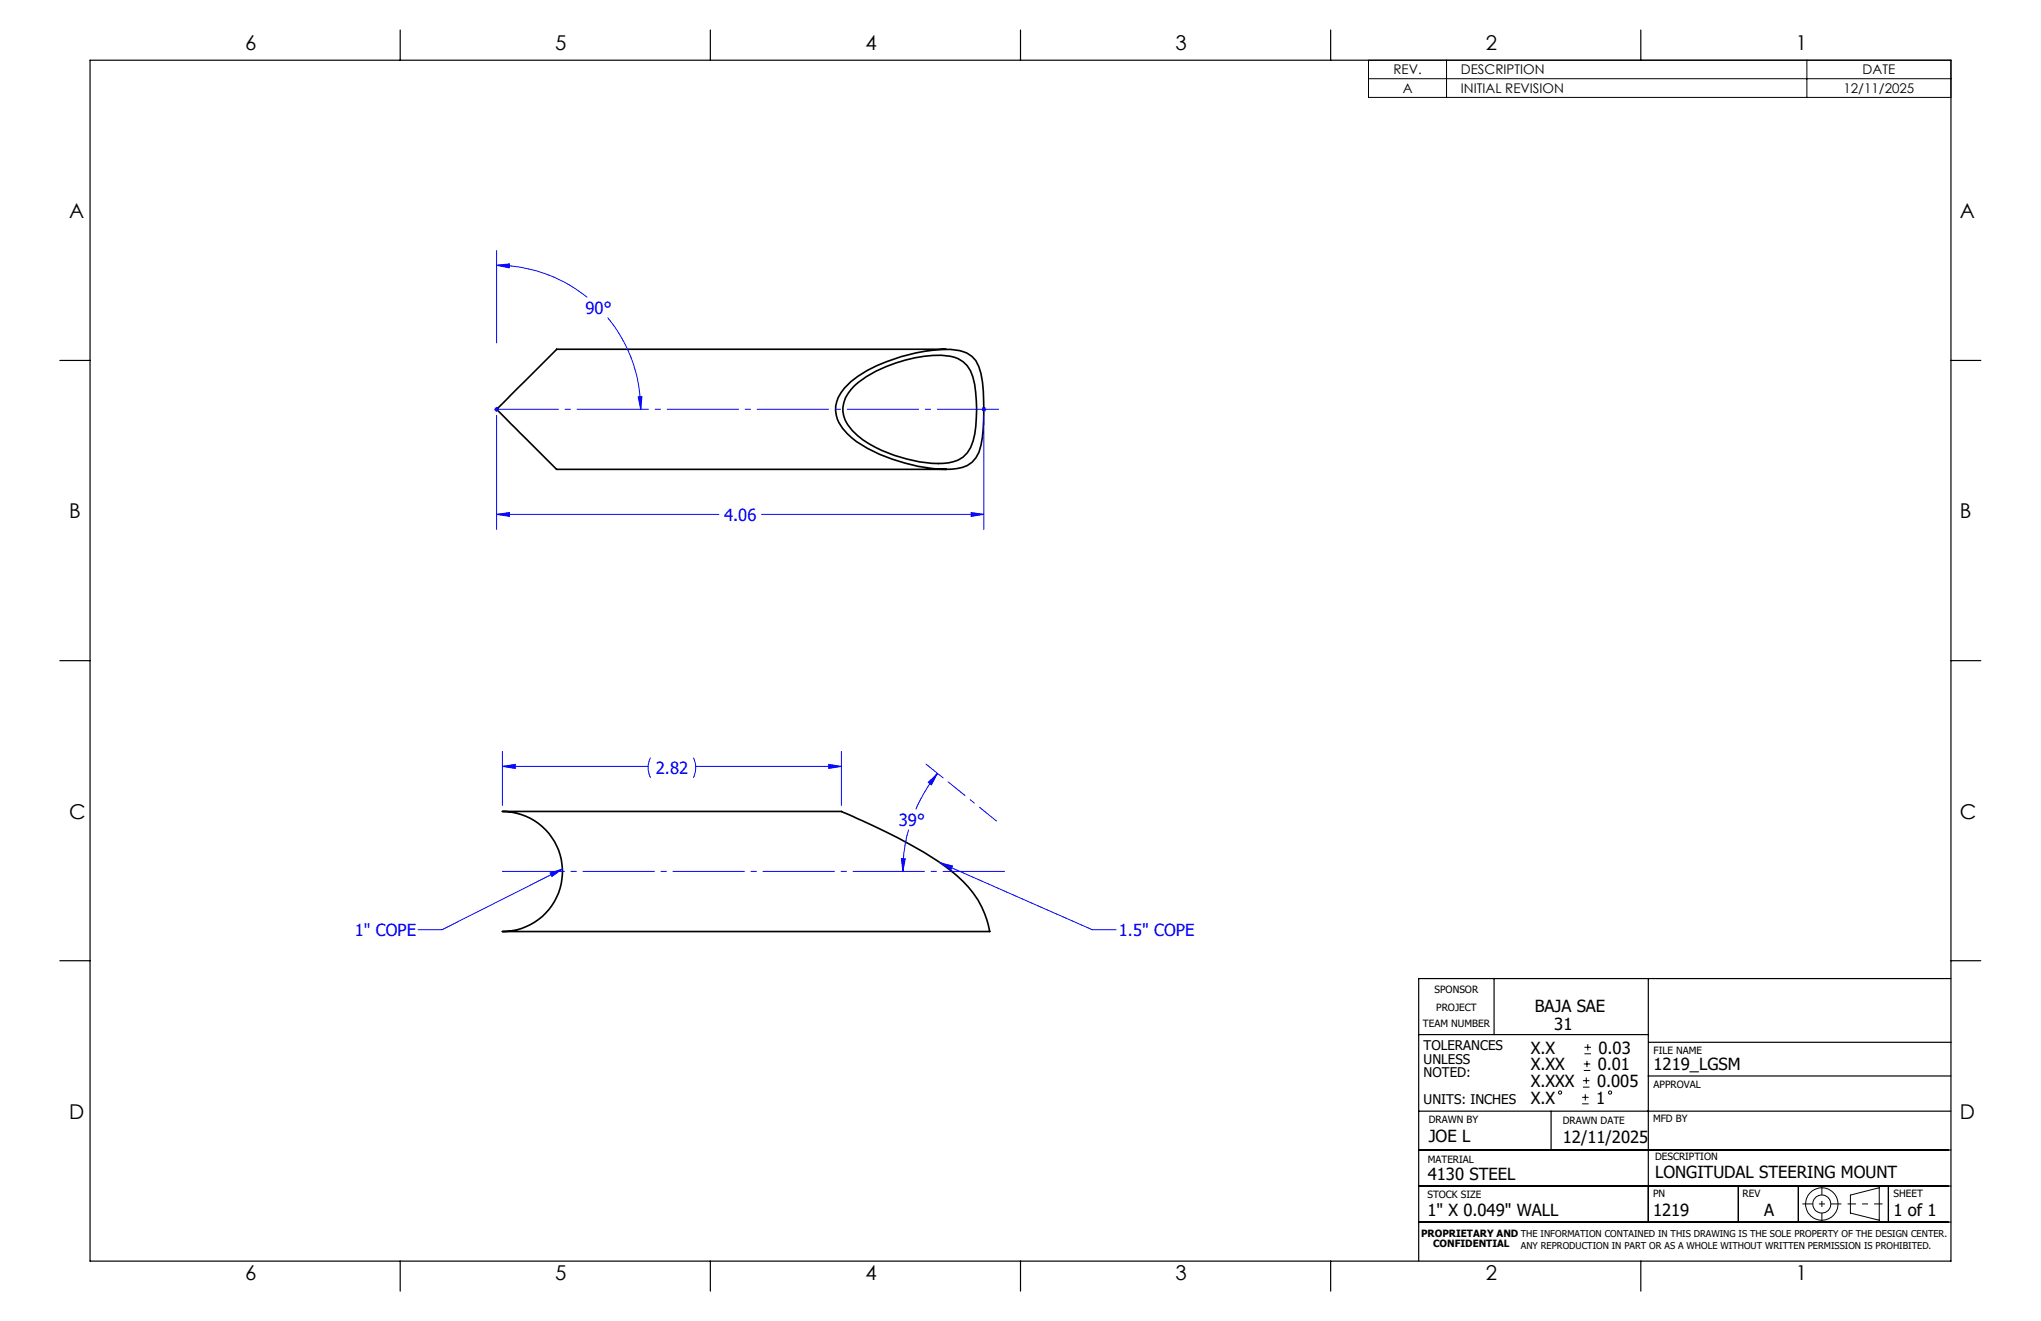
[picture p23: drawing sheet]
<svg xmlns="http://www.w3.org/2000/svg" width="432mm" height="279mm" viewBox="0 0 432 279" stroke-linecap="round" stroke-linejoin="round" font-family="sans-serif">
<defs><g id="words">
<g font-size="4.3">
<text x="51.9" y="10.7">6</text>
<text x="117.5" y="10.7">5</text>
<text x="183.1" y="10.7">4</text>
<text x="248.7" y="10.7">3</text>
<text x="314.3" y="10.7">2</text>
<text x="379.9" y="10.7">1</text>
<text x="14.6" y="46.1">A</text>
<text x="414.7" y="46.1">A</text>
<text x="14.6" y="109.6">B</text>
<text x="414.7" y="109.6">B</text>
<text x="14.6" y="173.1">C</text>
<text x="414.7" y="173.1">C</text>
<text x="14.6" y="236.6">D</text>
<text x="414.7" y="236.6">D</text>
<text x="51.9" y="270.8">6</text>
<text x="117.5" y="270.8">5</text>
<text x="183.1" y="270.8">4</text>
<text x="248.7" y="270.8">3</text>
<text x="314.3" y="270.8">2</text>
<text x="379.9" y="270.8">1</text>
</g>
<g font-size="3.5" fill="#00f">
<text x="123.9" y="66.4">90°</text>
<text x="153.2" y="110.2">4.06</text>
<text x="138.8" y="163.7">2.82</text>
<text x="190.2" y="174.7">39°</text>
<text x="75" y="198">1&quot; COPE</text>
<text x="236.7" y="198">1.5&quot; COPE</text>
</g>
<g font-size="3.5">
<text x="324.7" y="214">BAJA SAE</text>
<text x="328.8" y="217.9">31</text>
<text x="323.8" y="222.9">X.X</text>
<text x="323.8" y="226.4">X.XX</text>
<text x="338" y="226.4">0.01</text>
<text x="338.2" y="222.9">0.03</text>
<text x="349.8" y="226.4">1219_LGSM</text>
<text x="323.8" y="229.9">X.XXX</text>
<text x="323.8" y="233.5">X.X</text>
<text x="337.7" y="233.5">1</text>
<text x="337.9" y="229.9">0.005</text>
<text x="302.3" y="241.5">JOE L</text>
<text x="330.6" y="241.7">12/11/2025</text>
<text x="302.1" y="249.7">4130 STEEL</text>
<text x="350.1" y="249.1">LONGITUDAL STEERING MOUNT</text>
<text x="302" y="257.2">1&quot; X 0.049&quot; WALL</text>
<text x="349.7" y="257.2">1219</text>
<text x="373.2" y="257.2">A</text>
<text x="400.6" y="257.1">1 of 1</text>
</g>
<g font-size="2.8">
<text x="294.8" y="15.7">REV.</text>
<text x="309.1" y="15.7">DESCRIPTION</text>
<text x="394.1" y="15.7">DATE</text>
<text x="296.8" y="19.7">A</text>
<text x="309.1" y="19.7">INITIAL REVISION</text>
<text x="390" y="19.7">12/11/2025</text>
<text x="301.2" y="222.2">TOLERANCES</text>
<text x="301.2" y="225">UNLESS</text>
<text x="301.2" y="227.8">NOTED:</text>
<text x="301.2" y="233.5">UNITS: INCHES</text>
</g>
<g font-size="2.1">
<text x="303.5" y="210">SPONSOR</text>
<text x="303.8" y="213.9">PROJECT</text>
<text x="301" y="217.3">TEAM NUMBER</text>
<text x="349.8" y="222.9">FILE NAME</text>
<text x="349.8" y="230.2">APPROVAL</text>
<text x="302.3" y="237.5">DRAWN BY</text>
<text x="330.6" y="237.7">DRAWN DATE</text>
<text x="349.7" y="237.3">MFD BY</text>
<text x="302.1" y="245.9">MATERIAL</text>
<text x="350.1" y="245.4">DESCRIPTION</text>
<text x="302" y="253.3">STOCK SIZE</text>
<text x="349.7" y="253.3">PN</text>
<text x="368.7" y="253.2">REV</text>
<text x="400.6" y="253.2">SHEET</text>
<text x="300.7" y="261.6">PROPRIETARY AND THE INFORMATION CONTAINED IN THIS DRAWING IS THE SOLE PROPERTY OF THE DESIGN CENTER.</text>
<text x="303.2" y="263.8">CONFIDENTIAL</text>
</g>
<text font-size="2" x="321.8" y="264.2">ANY REPRODUCTION IN PART OR AS A WHOLE WITHOUT WRITTEN PERMISSION IS PROHIBITED.</text>
</g></defs>
<path d="M200.1 73.9h-82.3l-12.7 12.7 12.7 12.7h82.4M180 80.7a32.7 32.7 0 0 1 15.7-6.4 19.1 19.1 0 0 1 8.1 .1 5.4 5.4 0 0 1 3.7 4.6 48 48 0 0 1 0 15.2 5.5 5.5 0 0 1-5 4.9 26.3 26.3 0 0 1-11-1.1 27.2 27.2 0 0 1-12.3-6.3 6.5 6.5 0 0 1-.6-9.6zM180.8 81.6a29.6 29.6 0 0 1 18.3-6.5 6.3 6.3 0 0 1 6.7 4.6 30 30 0 0 1 .1 13.5 6.1 6.1 0 0 1-6.3 4.8 29.3 29.3 0 0 1-18.2-5.9 7 7 0 0 1-3.1-6 7.1 7.1 0 0 1 2.5-4.5zM209.4 197a20 20 0 0 0-8-12.7 98.7 98.7 0 0 0-20-11.2l-3.4-1.5h-71.7a12.7 12.7 0 0 1 12.7 12.7 12.7 12.7 0 0 1-12.7 12.7h103.1" fill="none" stroke="#000" stroke-width=".35"/>
<g fill="none" stroke="#000" stroke-width=".21">
<path d="M289.5 12.7h123.2v7.9h-123.2zM289.5 16.7h123.2M306 12.7v7.9M382.3 12.7v7.9M334.7 233.5h1.4M334.7 232.1h1.4M334.9 229.9h1.4M334.9 228.6h1.4M335.1 226.4h1.3M335.1 225h1.3M335.2 222.9h1.4M335.2 221.5h1.4"/>
<path d="M335.4 231.4v1.4M335.6 227.9v1.3M335.7 224.4v1.3M335.9 220.8v1.4M391.5 252.8l6.1-1.6v6.9l-6.1-1.5z"/>
<circle cx="330" cy="231.1" r=".34"/>
<circle cx="340.6" cy="231.1" r=".35"/>
<circle cx="385.4" cy="254.6" r="1.9"/>
<circle cx="385.4" cy="254.7" r="3.4"/>
</g>
<g fill="none" stroke="#00f" stroke-width=".21">
<path d="M105.1 56.1l2.7-.3-.1 .9zM105.1 56.1a30.2 30.2 0 0 1 19.1 6.8M105.1 53v19.6M128.6 67.2a30.5 30.5 0 0 1 6.9 19.4M104.6 86.6h1M104.7 86.2l.7 .8M105.1 86.1v1M105.1 87.8v24.2M105.4 86.2l-.7 .8M135 83.9h.8l-.3 2.7zM207.6 86.6h1M207.8 86.2l.7 .8"/>
<path d="M208.1 86.1v1M208.1 87.8v24.2M208.5 86.2l-.7 .8M105.1 108.8l2.7-.4v.8zM105.1 108.8h47M161.1 108.8h47M205.5 108.4l2.6 .4-2.6 .4zM106.3 158.9v11.5M178 158.9v11.5M106.3 162.1l2.7-.4v.8zM106.3 162.1h30.8M137.6 160.2l-.1 .3a4.7 4.7 0 0 0 .1 4"/>
<path d="M146.7 160.2a4.9 4.9 0 0 1 0 4.3M147.2 162.1h30.8M175.3 161.7l2.7 .4-2.7 .4zM192.2 175.5a34.6 34.6 0 0 0-1.2 8.8M195.9 161.6l3.6 2.9M196.4 165.5l1.9-1.9-1.2 2.4zM198.3 163.6a34.9 34.9 0 0 0-4.6 7.6M116.4 184.6l2.6-.8-2.2 1.6zM119 183.8l-25.5 12.8h-5.1M190.7 181.6h.8l-.5 2.7zM198.9 182.5l2.6 .7-.3 .7zM198.9 182.5l32.2 14.1h5"/>
</g>
<path d="M381.3 254.6h8.3" fill="none" stroke="#000" stroke-width=".21" stroke-dasharray="15.2 1.3 1.3 1.3" stroke-dashoffset="13" stroke-linecap="butt"/>
<path d="M385.4 250.8v7.7" fill="none" stroke="#000" stroke-width=".21" stroke-dasharray="15.2 1.3 1.3 1.3" stroke-dashoffset="13.3" stroke-linecap="butt"/>
<path d="M390.9 254.6h7.4" fill="none" stroke="#000" stroke-width=".21" stroke-dasharray="15.2 1.3 1.3 1.3" stroke-dashoffset="13.4" stroke-linecap="butt"/>
<path d="M211.3 86.6h-106.2M212.6 184.3h-106.3" fill="none" stroke="#00f" stroke-width=".21" stroke-dasharray="15.2 1.3 1.3 1.3" stroke-dashoffset="2.1" stroke-linecap="butt"/>
<path d="M106.3 184.3h.1" fill="none" stroke="#00f" stroke-width=".21" stroke-dasharray="15.2 1.3 1.3 1.3"/>
<path d="M210.9 173.7l-10.4-8.4" fill="none" stroke="#00f" stroke-width=".21" stroke-dasharray="15.2 1.3 1.3 1.3" stroke-dashoffset="10.5" stroke-linecap="butt"/>
<g fill="none" stroke="#000" stroke-width=".25">
<path d="M19 12.7h393.7v254h-393.7zM84.7 6.4v6.3M150.3 6.4v6.3M215.9 6.4v6.3M281.5 6.4v6.3M347.1 6.4v6.3M12.7 76.2h6.3M412.7 76.2h6.4M12.7 139.7h6.3M412.7 139.7h6.4M12.7 203.2h6.3M300.1 218.8h48.6"/>
<path d="M316.1 206.9v11.9M348.7 207v51.5M412.7 207h-112.6v59.7M412.7 203.2h6.4M300.1 235h112.6M328.2 235v8.2M348.7 227.6h64M348.8 220.5h64M300.1 258.5h112.6M300.1 250.9h112.6M300.1 243.2h112.6M367.8 250.9v7.6"/>
<path d="M380.5 250.9v7.6M399.5 250.9v7.6M84.7 266.7v6.4M150.3 266.7v6.4M215.9 266.7v6.4M281.5 266.7v6.4M347.1 266.7v6.4"/>
</g>
<g fill="#00f">
<path d="M196.4 165.5l1.9-1.9-1.2 2.4zM190.7 181.6h.8l-.5 2.7zM175.3 161.7l2.7 .4-2.7 .4zM106.3 162.1l2.7-.4v.8zM198.9 182.5l2.6 .7-.3 .7zM116.4 184.6l2.6-.8-2.2 1.6z"/>
<path d="M105.1 108.8l2.7-.4v.8zM205.5 108.4l2.6 .4-2.6 .4z"/>
<path d="M135 83.9h.8l-.3 2.7zM105.1 56.1l2.7-.3-.1 .9z"/>
</g>
<use href="#words"/>
</svg>
